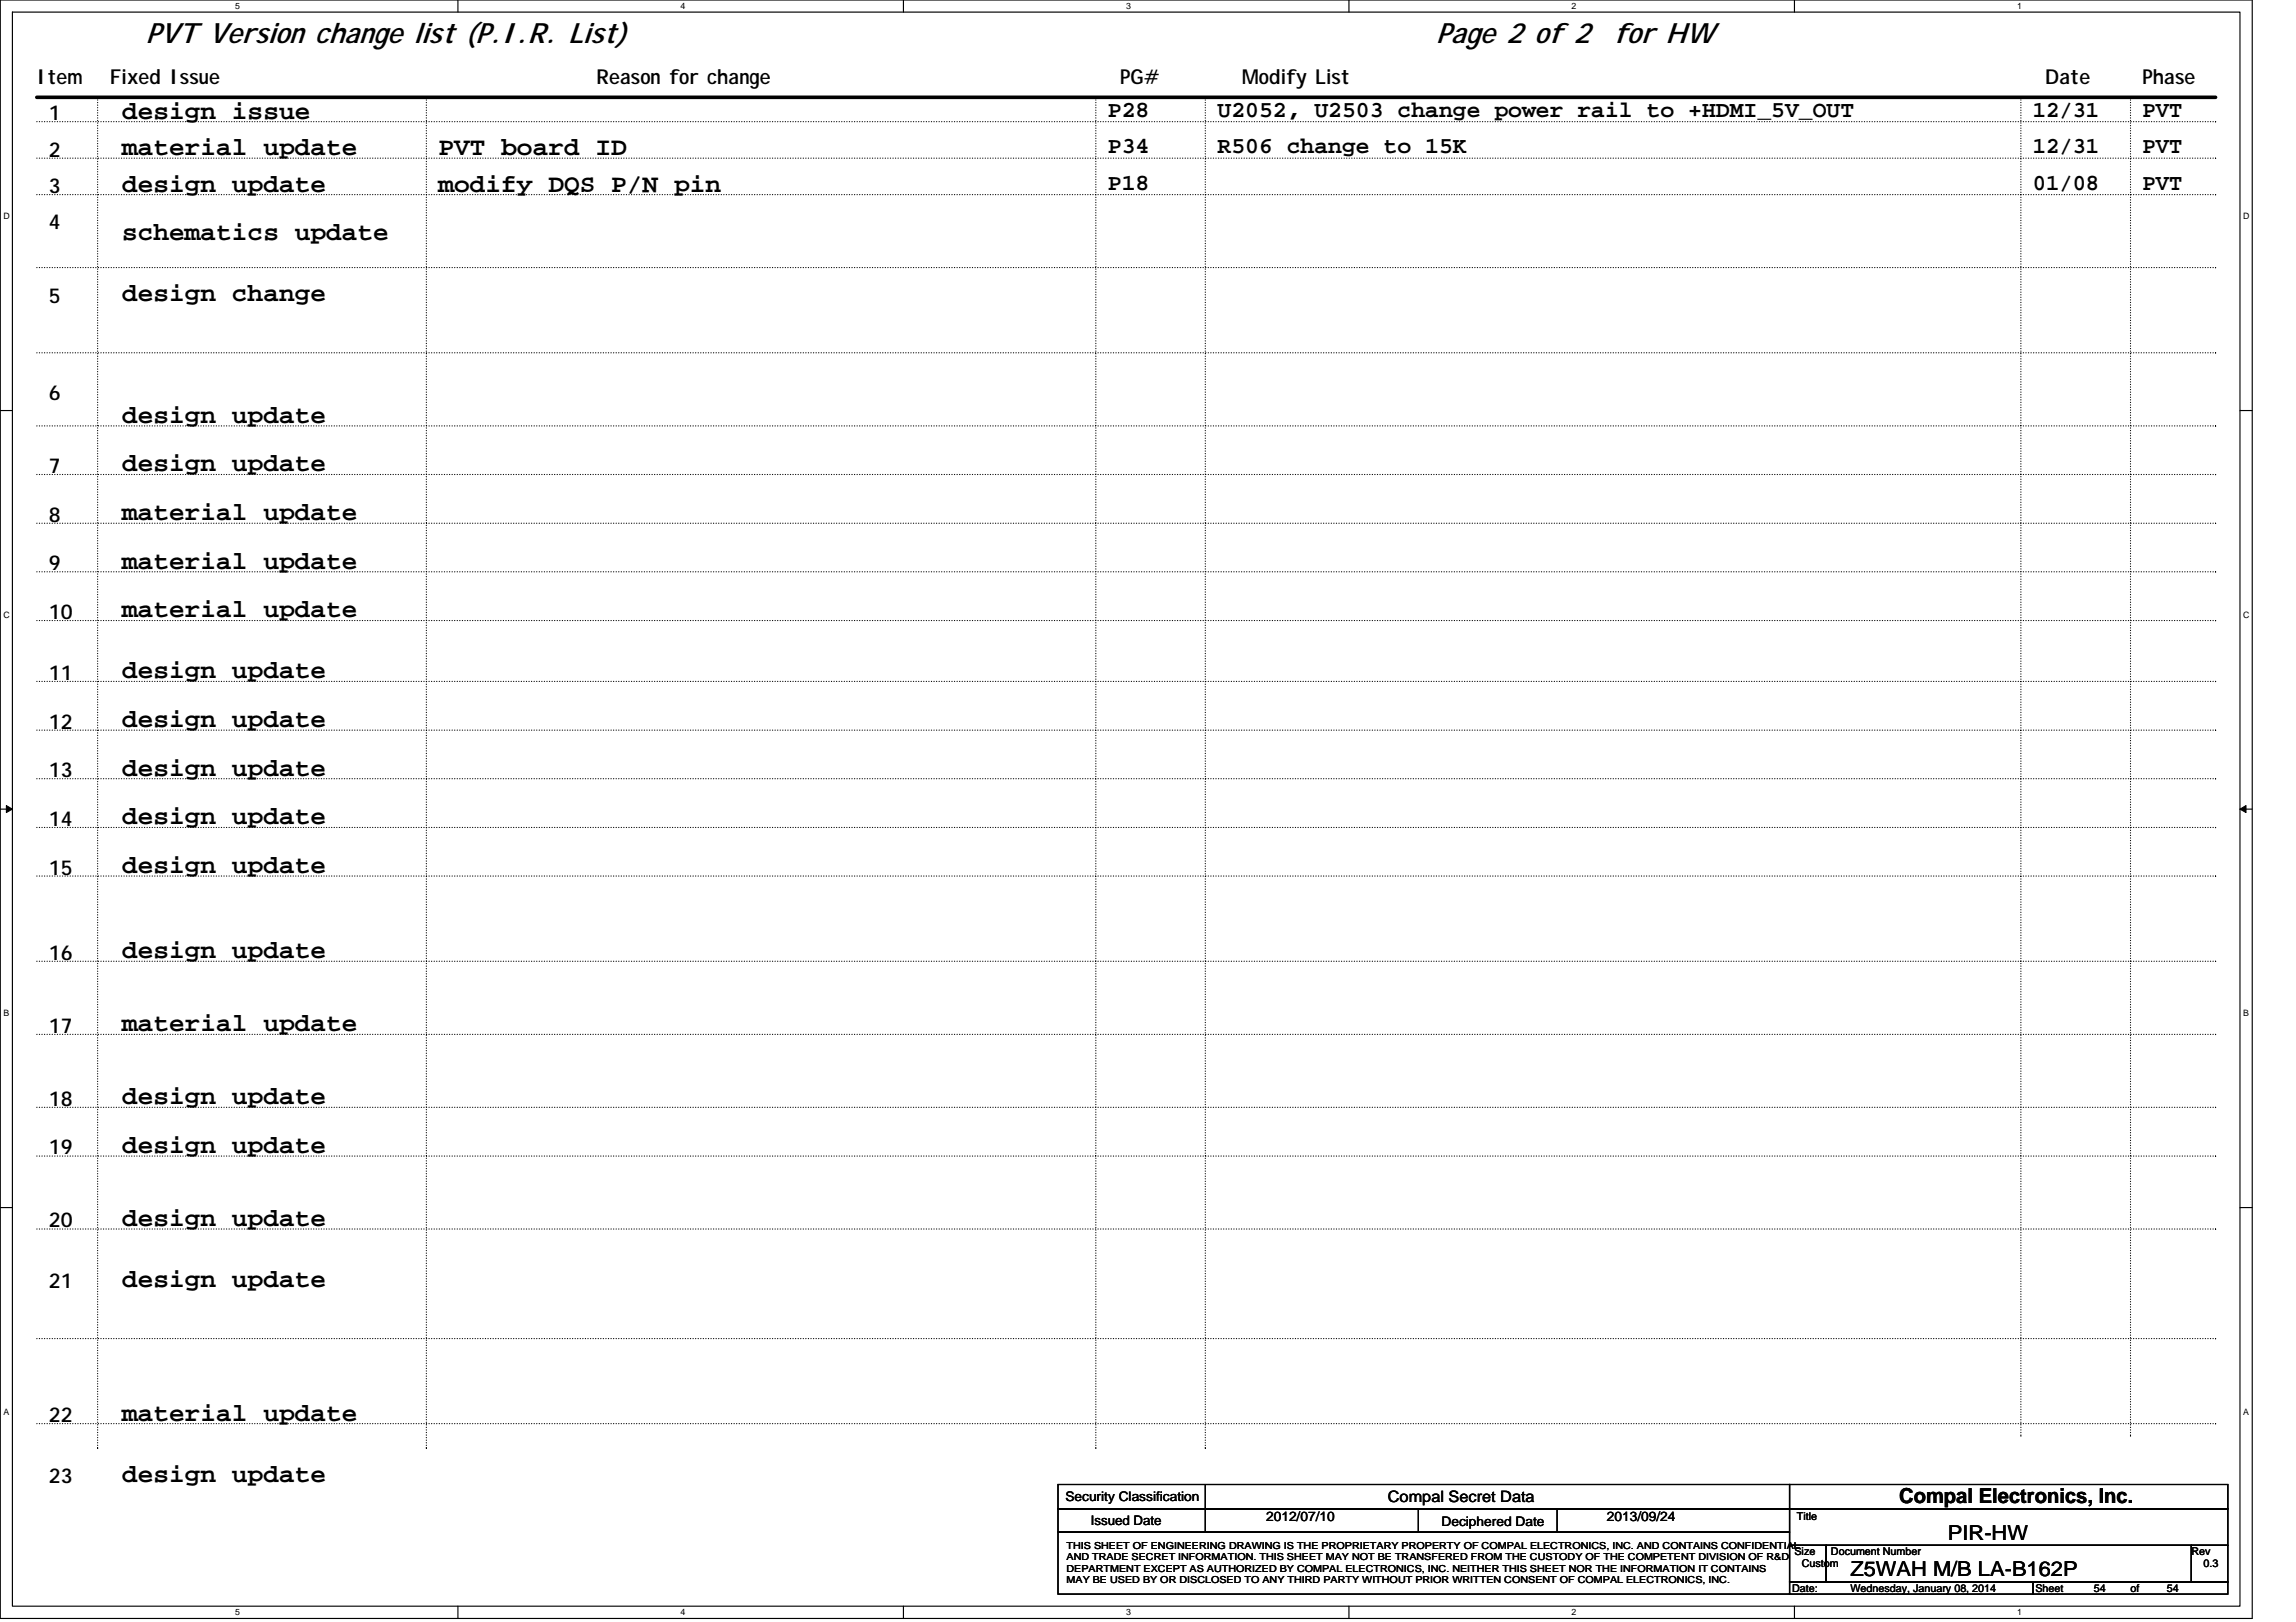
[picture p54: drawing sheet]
<svg xmlns="http://www.w3.org/2000/svg" width="297mm" height="210mm" viewBox="0 0 297 210" stroke-linecap="round" stroke-linejoin="round" font-family="sans-serif">
<defs><g id="words">
<g font-size="3.8">
<text x="18.9" y="5.5">PVT Version change list (P.I.R. List)</text>
<text x="185.9" y="5.5">Page 2 of 2</text>
<text x="208.7" y="5.5">for HW</text>
</g>
<g font-size="3.3">
<text x="15.8" y="15.3">design issue</text>
<text x="15.8" y="20.1">material update</text>
<text x="56.7" y="20.1">PVT board ID</text>
<text x="15.8" y="24.8">design update</text>
<text x="56.7" y="24.8">modify DQS P/N pin</text>
<text x="15.8" y="31.1">schematics update</text>
<text x="15.8" y="39">design change</text>
<text x="15.8" y="54.7">design update</text>
<text x="15.8" y="61">design update</text>
<text x="15.8" y="67.3">material update</text>
<text x="15.8" y="73.6">material update</text>
<text x="15.8" y="79.9">material update</text>
<text x="15.8" y="87.8">design update</text>
<text x="15.8" y="94.1">design update</text>
<text x="15.8" y="100.4">design update</text>
<text x="15.8" y="106.7">design update</text>
<text x="15.8" y="113">design update</text>
<text x="15.8" y="124">design update</text>
<text x="15.8" y="133.5">material update</text>
<text x="15.8" y="142.9">design update</text>
<text x="15.8" y="149.2">design update</text>
<text x="15.8" y="158.6">design update</text>
<text x="15.8" y="166.5">design update</text>
<text x="15.8" y="183.9">material update</text>
<text x="15.8" y="191.7">design update</text>
</g>
<g font-size="3">
<text x="143.3" y="15.1">P28</text>
<text x="157.5" y="15.1">U2052, U2503 change power rail to +HDMI_5V_OUT</text>
<text x="263" y="15.1">12/31</text>
<text x="277.2" y="15.1">PVT</text>
<text x="143.3" y="19.8">P34</text>
<text x="157.5" y="19.8">R506 change to 15K</text>
<text x="263" y="19.8">12/31</text>
<text x="277.2" y="19.8">PVT</text>
<text x="143.3" y="24.6">P18</text>
<text x="263" y="24.6">01/08</text>
<text x="277.2" y="24.6">PVT</text>
</g>
<g font-size="2.7">
<text x="4.8" y="10.8">Item</text>
<text x="14.2" y="10.8">Fixed Issue</text>
<text x="77.2" y="10.8">Reason for change</text>
<text x="144.9" y="10.8">PG#</text>
<text x="160.7" y="10.8">Modify List</text>
<text x="264.6" y="10.8">Date</text>
<text x="277.2" y="10.8">Phase</text>
<text x="6.3" y="15.5">1</text>
<text x="6.3" y="20.3">2</text>
<text x="6.3" y="25">3</text>
<text x="6.3" y="29.7">4</text>
<text x="6.3" y="39.2">5</text>
<text x="6.3" y="51.8">6</text>
<text x="6.3" y="61.2">7</text>
<text x="6.3" y="67.5">8</text>
<text x="6.3" y="73.8">9</text>
<text x="6.3" y="80.1">10</text>
<text x="6.3" y="88">11</text>
<text x="6.3" y="94.3">12</text>
<text x="6.3" y="100.6">13</text>
<text x="6.3" y="106.9">14</text>
<text x="6.3" y="113.2">15</text>
<text x="6.3" y="124.2">16</text>
<text x="6.3" y="133.6">17</text>
<text x="6.3" y="143.1">18</text>
<text x="6.3" y="149.4">19</text>
<text x="6.3" y="158.8">20</text>
<text x="6.3" y="166.7">21</text>
<text x="6.3" y="184">22</text>
<text x="6.3" y="191.9">23</text>
<text x="245.7" y="194.6">Compal Electronics, Inc.</text>
<text x="239.4" y="204">Z5WAH M/B LA-B162P</text>
<text x="252" y="199.2">PIR-HW</text>
</g>
<text font-size="2" x="179.6" y="194.4">Compal Secret Data</text>
<g font-size="1.7">
<text x="137.8" y="194.3">Security Classification</text>
<text x="141.1" y="197.3">Issued Date</text>
<text x="163.8" y="196.8">2012/07/10</text>
<text x="186.5" y="197.4">Deciphered Date</text>
<text x="207.9" y="196.8">2013/09/24</text>
</g>
<g font-size="1.4">
<text x="232.5" y="196.7">Title</text>
<text x="232.2" y="201.3">Size</text>
<text x="233.1" y="202.8">Custom</text>
<text x="236.9" y="201.3">Document Number</text>
<text x="283.5" y="201.3">Rev</text>
<text x="285.1" y="202.8">0.3</text>
<text x="231.8" y="206">Date:</text>
<text x="239.4" y="206">Wednesday, January 08, 2014</text>
<text x="263.3" y="206">Sheet</text>
<text x="270.9" y="206">54</text>
<text x="275.6" y="206">of</text>
<text x="280.3" y="206">54</text>
</g>
<g font-size="1.2">
<text x="138" y="200.5">THIS SHEET OF ENGINEERING DRAWING IS THE PROPRIETARY PROPERTY OF COMPAL ELECTRONICS, INC. AND CONTAINS CONFIDENTIAL</text>
<text x="138" y="201.9">AND TRADE SECRET INFORMATION. THIS SHEET MAY NOT BE TRANSFERED FROM THE CUSTODY OF THE COMPETENT DIVISION OF R&amp;D</text>
<text x="138" y="203.4">DEPARTMENT EXCEPT AS AUTHORIZED BY COMPAL ELECTRONICS, INC. NEITHER THIS SHEET NOR THE INFORMATION IT CONTAINS</text>
<text x="138" y="204.8">MAY BE USED BY OR DISCLOSED TO ANY THIRD PARTY WITHOUT PRIOR WRITTEN CONSENT OF COMPAL ELECTRONICS, INC.</text>
</g>
<g font-size="1.1">
<text x="30.4" y="1.2">5</text>
<text x="88" y="1.2">4</text>
<text x="145.7" y="1.2">3</text>
<text x="203.3" y="1.2">2</text>
<text x="261" y="1.2">1</text>
<text x=".4" y="28.4">D</text>
<text x="290.2" y="28.4">D</text>
<text x=".4" y="79.9">C</text>
<text x="290.2" y="79.9">C</text>
<text x=".4" y="131.5">B</text>
<text x="290.2" y="131.5">B</text>
<text x=".4" y="183.1">A</text>
<text x="290.2" y="183.1">A</text>
<text x="30.4" y="209">5</text>
<text x="88" y="209">4</text>
<text x="145.7" y="209">3</text>
<text x="203.3" y="209">2</text>
<text x="261" y="209">1</text>
</g>
</g></defs>
<path d="M0 0h291.4v209.4h-291.4zM1.6 1.6h288.2v206.3h-288.2z" fill="none" stroke="#000" stroke-width=".15"/>
<g fill="#fff">
<path d="M30.4 .1h.6v1.3h-.6z"/>
<path d="M30.4 208h.6v1.3h-.6z"/>
</g>
<path d="M59.2 0v1.6M59.2 207.9v1.5" fill="none" stroke="#000" stroke-width=".15"/>
<g fill="#fff">
<path d="M88.1 .1h.6v1.3h-.6z"/>
<path d="M88.1 208h.6v1.3h-.6z"/>
</g>
<path d="M116.9 0v1.6M116.9 207.9v1.5" fill="none" stroke="#000" stroke-width=".15"/>
<g fill="#fff">
<path d="M145.7 .1h.6v1.3h-.6z"/>
<path d="M145.7 208h.6v1.3h-.6z"/>
</g>
<path d="M174.5 0v1.6M174.5 207.9v1.5" fill="none" stroke="#000" stroke-width=".15"/>
<g fill="#fff">
<path d="M203.3 .1h.6v1.3h-.6z"/>
<path d="M203.3 208h.6v1.3h-.6z"/>
</g>
<path d="M232.2 0v1.6M232.2 207.9v1.5" fill="none" stroke="#000" stroke-width=".15"/>
<g fill="#fff">
<path d="M261 .1h.6v1.3h-.6z"/>
<path d="M261 208h.6v1.3h-.6z"/>
<path d="M.4 27.3h.8v1.3h-.8z"/>
<path d="M290.2 27.3h.8v1.3h-.8z"/>
<path d="M.4 78.9h.8v1.3h-.8z"/>
<path d="M290.2 78.9h.8v1.3h-.8z"/>
</g>
<path d="M0 53.1h1.6M289.8 53.1h1.6" fill="none" stroke="#000" stroke-width=".15"/>
<g fill="#fff">
<path d="M.4 130.5h.8v1.3h-.8z"/>
<path d="M290.2 130.5h.7v1.3h-.7z"/>
</g>
<path d="M0 104.7h1.6M289.8 104.7h1.6" fill="none" stroke="#000" stroke-width=".15"/>
<path d="M.8 104.2l.8 .5-.8 .5zM289.8 104.7l.8-.5v1z" fill="#000" stroke="#000" stroke-width=".13"/>
<g fill="#fff">
<path d="M.4 182.1h.8v1.2h-.8z"/>
<path d="M290.2 182.1h.7v1.2h-.7z"/>
</g>
<g fill="none" stroke="#000" stroke-width=".15">
<path d="M0 156.3h1.6M289.8 156.3h1.6M136.9 192.1h94.6v3.2h-94.6zM136.9 195.3h94.6v3h-94.6zM136.9 198.3h94.6v8h-94.6zM155.9 192.1v6.2M183.5 195.3v3M201.4 195.3v3M231.5 192.1h56.7v3.2h-56.7zM231.5 195.3h56.7v4.7h-56.7zM231.5 200h4.8v4.7h-4.8zM236.3 200h47.2v4.7h-47.2z"/>
<path d="M283.5 200h4.7v4.7h-4.7zM231.5 204.7h31.5v1.6h-31.5zM263 204.7h25.2v1.6h-25.2z"/>
</g>
<g fill="none" stroke="#000" stroke-width=".15" stroke-dasharray="0 .3">
<path d="M4.8 15.7h281.8M12.6 12.6v174.8M55.2 12.6v174.8M141.8 12.6v174.8M155.9 12.6v174.8M261.4 12.6v173.2M275.6 12.6v173.2M286.6 15.7h.1M4.8 20.5h281.8M4.8 25.2h281.8M4.8 34.6h281.8M286.6 20.5h.1"/>
<path d="M286.6 25.2h.1M286.6 34.6h.1M4.8 45.7h281.8M4.8 55.1h281.8M286.6 45.7h.1M286.6 55.1h.1M4.8 61.4h281.8M4.8 67.7h281.8M4.8 74h281.8M286.6 74h.1M286.6 61.4h.1M286.6 67.7h.1"/>
<path d="M4.8 94.5h281.8M4.8 88.2h281.8M4.8 80.3h281.8M286.6 80.3h.1M286.6 94.5h.1M286.6 88.2h.1M4.8 113.4h281.8M4.8 100.8h281.8M4.8 107.1h281.8M286.6 113.4h.1M286.6 100.8h.1M286.6 107.1h.1"/>
<path d="M4.8 133.9h281.8M4.8 124.4h281.8M286.6 133.9h.1M286.6 124.4h.1M4.8 149.6h281.8M4.8 143.3h281.8M4.8 159h281.8M286.6 143.3h.1M286.6 159h.1M286.6 149.6h.1M4.8 173.2h281.8M286.6 173.2h.1"/>
<path d="M4.8 184.2h281.8M12.6 187.4h.1M55.2 187.4h.1M141.8 187.4h.1M155.9 187.4h.1M261.4 185.8h.1M275.6 185.8h.1M286.6 184.2h.1"/>
</g>
<path d="M4.8 12.6h281.8" fill="none" stroke="#000" stroke-width=".47"/>
<use href="#words"/>
</svg>
